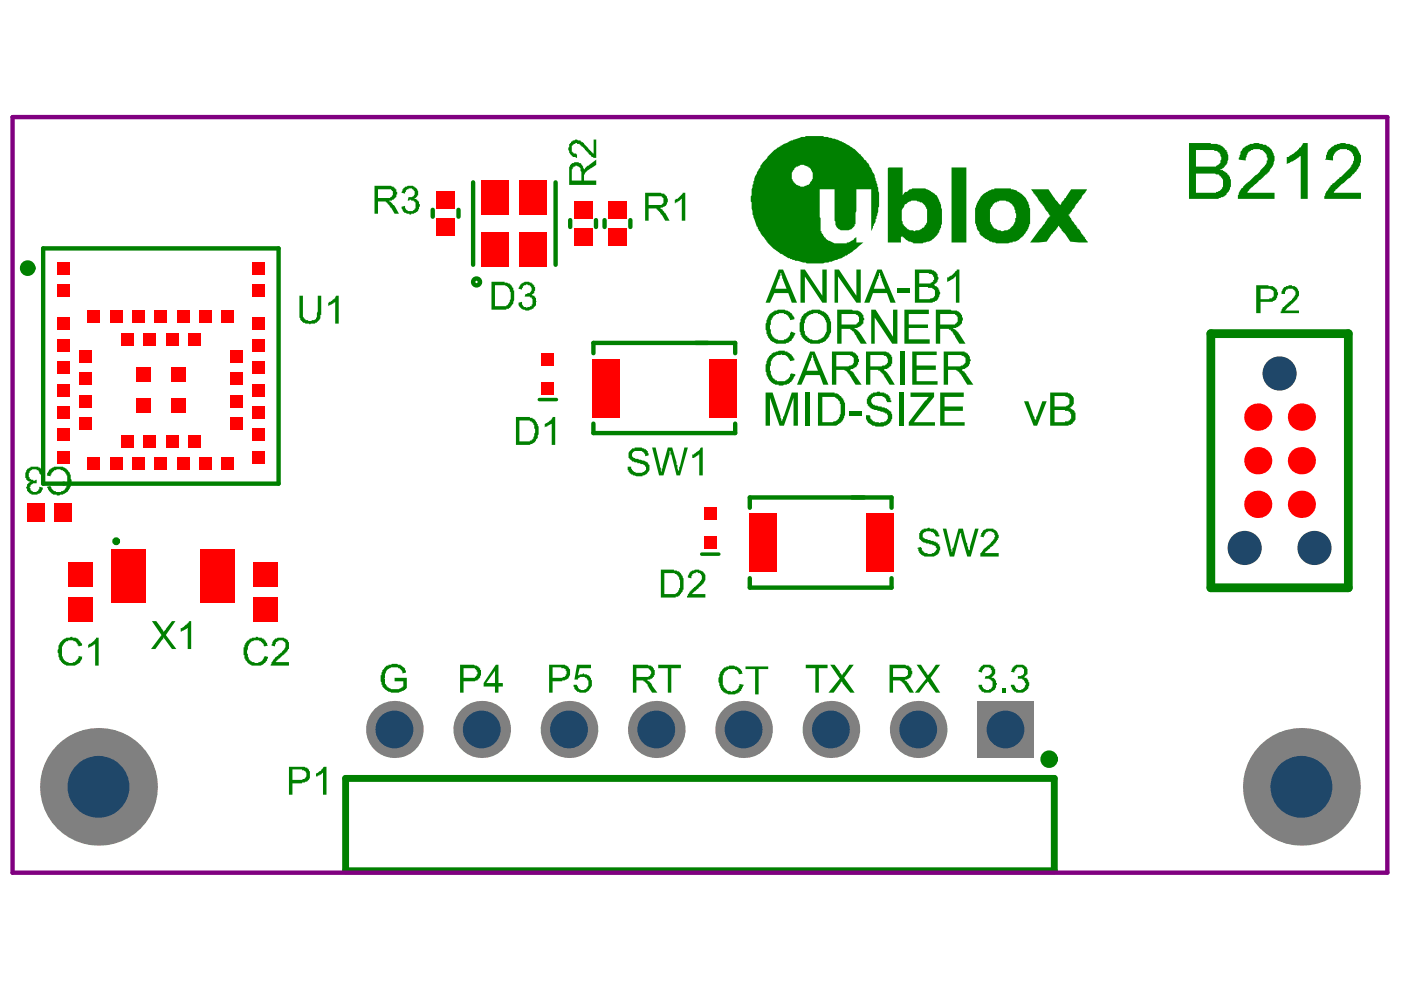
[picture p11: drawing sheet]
<svg xmlns="http://www.w3.org/2000/svg" width="297mm" height="210mm" viewBox="0 0 297 210" stroke-linecap="round" stroke-linejoin="round" font-family="sans-serif">
<g fill="none" stroke="#008000" stroke-width=".93">
<path d="M100.3 38.7v17.4M117.8 38.7v17.4M9.2 52.7h49.9v49.8h-49.9zM91.7 44.5v1.4M97.2 44.5v1.4M120.9 46.7v1.4M126.4 46.7v1.4M128.2 46.7v1.4M133.6 46.7v1.4M125.8 74.9v-2.2h30.1v2.2M125.8 89.8v2h30.1v-2M159 107.7v-2.2h30v2.2"/>
<path d="M159 122.6v2h30v-2"/>
</g>
<path d="M256.7 70.7h29.2v53.9h-29.2z" fill="none" stroke="#008000" stroke-width="1.9"/>
<path d="M73.3 165h150.2v19.6h-150.2z" fill="none" stroke="#008000" stroke-width="1.5"/>
<path d="M114.3 84.7h3.7M148.8 117.5h3.6" fill="none" stroke="#008000" stroke-width=".74"/>
<g fill="#008000">
<path d="M169.7 57.1h1l3.7 5.6v-5.6h.9v7.1h-.9l-3.7-5.6v5.6h-1z"/>
<path d="M176.9 57.1h1l3.7 5.6v-5.6h.9v7.1h-.9l-3.9-5.6v5.6h-.8z"/>
<path d="M190.3 61.2h2.6v.9h-2.6z"/>
<path d="M200.8 58.8h.4v-.2a1.91 1.91 0 0 0 1.3-1.1l.4-.2v-.2h.5v7.1h-.7v-5.6l-.4 .2-.2 .4h-.4v.2l-.7 .3h-.2z"/>
<path d="M162.9 67h.2l.1-.4 .8-.6a3.5 3.5 0 0 1 3.7 .4h.2l.2 .6h.1l.2 .7-.9 .2v-.4h-.2l-.4-.7-.7-.2v-.2h-1.1v.2h-.6v.2l-.5 .2-.2 .5h-.2v.4h-.2v.7a1.57 1.57 0 0 0 0 1.5v.6l.4 .7 .4 .2v.2l.7 .1v.2h1.3v-.2l.7-.1v-.2l.4-.2 .4-1.1 .9 .4-.2 .5a3 3 0 0 1-3.5 1.7l-.7-.2a2.96 2.96 0 0 1-1.7-2.4l-.2-.4v-1.3l.2-.2 .2-1.1h.2z"/>
<path d="M184.7 65.7h.9l3.7 5.7v-5.7h1v7.2h-1.1l-3.7-5.6v5.6h-.8z"/>
<path d="M191.8 65.7h5.1v.9h-4.2v2.2h4v.7h-4v2.4h4.4v1h-5.3z"/>
<path d="M163.1 75.5l.5-.4v-.2l1.3-.4 .2-.1h1.3v.1h.5v.2l.6 .2v.2l.6 .4 .1 .5h.2v.4l-.9 .2-.2-.6h-.2v-.2l-.5-.3v-.2h-.8l-.1-.2-.4 .2a1.87 1.87 0 0 0-1.9 2v.2a1.21 1.21 0 0 0 0 1.3v.2a1.45 1.45 0 0 0 .8 1.3l.2 .3 .7 .2a2.16 2.16 0 0 0 2.4-1.1v-.4h.2v-.1l.9 .1v.4h-.2l-.3 .9-.6 .4-.2 .4-1.1 .2a1.21 1.21 0 0 1-1.3 0h-.5l-.8-.4v-.2l-.5-.4a6.6 6.6 0 0 1-.8-3.1l.4-1.5h.2z"/>
<path d="M190.8 74.5h1v7.1h-1z"/>
<path d="M193.4 74.5h5.2v.8h-4.3v2.2h4.1v.9h-4.1v2.4h4.5v.8h-5.4z"/>
<path d="M162.3 83.2h1.5l1.7 5v.4l.3 .7v-.3l.2-.2v-.4l.2-.2 1.7-5h1.3v7.1h-1v-6l-2 6h-.9l-2.1-6v6h-.9z"/>
<path d="M170.8 83.2h1v7.1h-1z"/>
<path d="M180.1 87.3h2.6v.9h-2.6z"/>
<path d="M184 84.2l.5-.4 .2-.4h.4v-.2h.7l.2-.2h.6v.2h.9v.2h.4v.2h.3l.2 .4h.2v.3h.2v.6h.2v.4h-1v-.2a1.78 1.78 0 0 0-2.2-1.1h-.3v.2h-.4v.1h-.2l-.2 .4v.6l.2 .3h.2v.2h.4v.2l1.4 .2v.2l1.1 .2v.1l.8 .4a2.07 2.07 0 0 1-.4 2.8 4 4 0 0 1-4.1 0l-.3-.6h-.2v-.3h-.2v-1h.7l.2 .2v.6h.2l.4 .5h.4v.2h.7l.4 .2 .2-.2h.7v-.2h.4v-.2h.1a1.57 1.57 0 0 0 0-1.4l-.7-.2v-.2l-1.3-.2v-.2h-.5l-.8-.3a1.86 1.86 0 0 1-.9-2.1h.2z"/>
<path d="M190.6 83.2h1v7.1h-1z"/>
<path d="M193 83.2h5v1l-4.2 5.3h4.4v.8h-5.5v-.8l3.5-4.6 .4-.2 .3-.5h-3.9z"/>
<path d="M199.3 83.2h5v1h-4v2h3.9v.9h-3.9v2.4h4.2v.8h-5.2z"/>
<path d="M263.4 31.6l.5-.3v-.2l1.1-.6h.4a2.32 2.32 0 0 1 1.9 0h.3l.2 .2a.7 .7 0 0 1 .9 .4 3.1 3.1 0 0 1 1.2 4v.2h-.2l-.4 .6-.2 .5h-.2l-.3 .6h-.2l-1.5 1.3-.4 .5h-.2v.2l-1.1 .8-.7 1.1h5.7v1.3h-7.7l.1-1.3 .6-1 .4-.1v-.2l.5-.6 .4-.2v-.1l2-1.7 1.7-1.9v-.1h.2l.2-.4v-.6h.1v-.5l-.1-.4a1.57 1.57 0 0 0-1.1-1.3l-.4-.2h-1.3l-.8 .4a1.45 1.45 0 0 0-.7 1.3l-.2 .2v.5l-1.5-.2v-.3l.4-.8a.7 .7 0 0 1 .4-.9z"/>
<path d="M272.8 33.3a.59 .59 0 0 0 .8-.4l1.4-.9 .2-.4 .6-.3 .5-1h1v11.9h-1.5v-9.3v.2l-.8 .4v.2l-2.2 1.1z"/>
<path d="M281.5 32l.2-.2a2.54 2.54 0 0 1 1.7-1.1 2.38 2.38 0 0 1 2.2-.2h.5l1.3 .6 .2 .3h.2l.4 1a2.31 2.31 0 0 1 .4 2l-.2 .2a2.13 2.13 0 0 1-.8 1.5v.1l-.3 .2-.4 .6h-.2v.2l-.6 .5-1.3 1.1h-.1v.2h-.2l-1.1 1.1h-.2l-.4 .8h5.8v1.3h-7.8l.2-1.1 .9-1.5h.2v-.2l.3-.2 .2-.4h.2l.9-.9h.2l.2-.4h.2l.9-.9a5 5 0 0 0 1.9-2.9v-.6h-.2l-.2-.7h-.2v-.2l-.5-.4-.8-.2a2.44 2.44 0 0 0-2.6 1.5v.9l-1.6-.2v-.1h.1v-.8z"/>
<path d="M122.3 140.9h3v.8h-2.4l-.4 1.5h.4v-.2a2.01 2.01 0 0 1 2.4 .9l.2 .6a2.07 2.07 0 0 1-1.1 2.2 1.88 1.88 0 0 1-2.8-1.3v-.2h.7l.4 .9h.2a1.06 1.06 0 0 0 1.7-.5l.1-.4a1.21 1.21 0 0 0-.3-1.3v-.2h-.4v-.2h-.2a1 1 0 0 0-1.3 .6h-.7z"/>
<path d="M152.7 142.4h.2l.4-.5a.59 .59 0 0 1 .7-.4v-.2h.5v-.2h.4a2.66 2.66 0 0 1 2.4 1.3l.2 .4-.7 .2-.6-1h-.4v-.1h-.5a1.22 1.22 0 0 0-1.3 .3h-.2l-.4 .6a5.9 5.9 0 0 0 0 2.9l.6 .4 .2 .4h.3a1.73 1.73 0 0 0 2.1-.8l.2-.7 .9 .2v.2h-.2v.3h-.2v.4h-.2v.4l-.5 .4a3.1 3.1 0 0 1-3 0 2.39 2.39 0 0 1-1.1-2.1 1.57 1.57 0 0 1 0-1.5z"/>
<path d="M158.1 141.3h4.8v.6h-2.1v5.3h-.7v-5.3h-2z"/>
<path d="M170.8 140.9h4.7v.8h-1.9v5.2h-.7v-5.2h-2.1z"/>
<path d="M176 140.9h.9l1.5 2.3h.2l.2-.6h.2l1.1-1.7h.9l-2 2.8 2.2 3.2h-.9l-1.9-2.4-1.6 2.4h-1.2l2.5-3z"/>
<path d="M207.7 141.7h.2l.1-.4a1.38 1.38 0 0 1 1.5-.4h.6v.2h.3l.4 .6a1.49 1.49 0 0 1 0 1.5h-.2l-.3 .5a.56 .56 0 0 1 .7 .6h.2v.5h.2v.4h-.2v.2a.99 .99 0 0 1-.8 1.1 1.38 1.38 0 0 1-1.4 .4l-.8-.2-.2-.4-.3-.2v-.4h-.2v-.5h.7l.2 .7 .4 .2a.93 .93 0 0 0 1.1 0l.4-.2 .1-.5a.83 .83 0 0 0-.3-1.1v-.2l-.4-.2h-.9l.2-.6h.5l.6-.3a.92 .92 0 0 0 0-1.1v-.2h-.2a1.21 1.21 0 0 0-1.3 0l-.4 .5v.4l-.7-.2z"/>
<path d="M212.5 145.9h.7v1h-.7z"/>
<path d="M214.7 141.5l.6-.4a1.74 1.74 0 0 1 2.5 .9 .83 .83 0 0 1-.3 1.2l-.2 .3h-.2l.2 .2h.4l.3 .8a1.21 1.21 0 0 1 0 1.2l-.2 .4a2.16 2.16 0 0 1-2.5 .6l-.6-.4-.4-.7v-.4h.8l.3 .9h.2a.93 .93 0 0 0 1.1 0l.6-.4v-.3l.2-.2v-.4h-.2v-.3h-.2v-.2a1.22 1.22 0 0 0-1.3-.4v-.6h.8v-.1h.3v-.2a1.21 1.21 0 0 0 0-1.3l-.3-.2a.83 .83 0 0 0-1.2 .4h-.1v.3h-.2v.4l-.8-.2z"/>
<path d="M81.1 142h.2l.3-.5a.59 .59 0 0 1 .8-.4v-.2h.5a1.95 1.95 0 0 1 1.7 0h.4v.2l.9 .6 .2 .9-.8 .2v-.2a1.78 1.78 0 0 0-2.2-1.1l-1.1 .5-.2 .8h-.2v.9l-.2 .2h.2a1.84 1.84 0 0 0 1.5 2.2h.6a2.3 2.3 0 0 0 1.6-.4v-.1h.2v-1.1h-1.8v-.8h2.6v2.2l-.4 .2v.2l-.9 .4a3.2 3.2 0 0 1-3.7-1l-.2-.1v-.4h-.2v-.6l-.2-.1v-1.3h.2z"/>
<path d="M139.6 140.9h4.8v.8h-2.1v5.2h-.7v-5.2h-2z"/>
<path d="M194.3 140.9h1l1.4 2.3 .4-.6h.2l1.1-1.7h.9l-2 2.8 2 3.2h-.9l-1.7-2.4-1.8 2.4h-.9l2.4-3z"/>
<path d="M217.1 85.1h.9l1.3 3.3 .2 .9v-.3h.2v-.6l1.3-3.3h.9l-2 5.2h-.8z"/>
<path d="M110.3 60.3l.4-.2a1.7 1.7 0 0 1 1.8-.2h.2l.4 .6h.2v.2a1.21 1.21 0 0 1 0 1.3v.1l-.6 .4 .8 .4 .1 .4v.5l.2 .2h-.2v.2a1.45 1.45 0 0 1-.7 1.3l-.4 .2a1.57 1.57 0 0 1-1.4 0l-.6-.2v-.2l-.4-.2-.2-.4v-.5l.8-.2v.5l.2 .4h.2v.2h.5v.2h.2v-.2h.5v-.2h.4v-.4h.2v-1.1l-.2-.3h-.4v-.2h-1.1l.2-.6h.4v-.2h.5v-.1h.2l.2-.4v-.6l-.4-.5-.7-.2-.7 .4-.2 .7-.8-.2z"/>
<path d="M272.1 61h.2v-.2h.3v-.1h.4a.93 .93 0 0 1 1.1 0 1.49 1.49 0 0 1 1.1 2.2v.2h-.2v.3l-.3 .2-.4 .6h-.2v.2l-.4 .1v.2l-.7 .4v.2h-.2l-.4 .5h3v.6h-3.9v-.4h.2a.99 .99 0 0 1 .7-1.1l.2-.4 .4-.1v-.2l.7-.4 .6-.9h.2a1.15 1.15 0 0 0-.2-1.5h-.2v-.2h-1.1v.2h-.4v.4h-.2v.5h-.7v-.5z"/>
<path d="M67 164.1l.9-.6 .8-.9h.5v5.9h-.7v-4.6h-.2l-.2 .3h-.4v.2h-.3v.2h-.4z"/>
<path d="M32.2 131.7h.9l1.1 1.7h.2l.2 .5 .6-.4v-.1l1.3-1.7h.7l-2 2.9 2.2 3h-.9l-1.7-2.4h-.2v.4h-.2l-1.5 2h-.9l2.2-3z"/>
<path d="M38.3 133.2h.4v-.2l.9-.6v-.2l.4-.1 .2-.4h.3v5.9h-.7v-4.6l-.2 .4-1.1 .5h-.2z"/>
<path d="M63.5 62.7h.7v4.4l.4 .6h.2v.2h.4a.93 .93 0 0 0 1.1 0l.7-.2v-.4h.2v-.9l.2-.4v-3.3h.7v4.1h-.2v.7l-.2 .4h-.1l-.4 .5h-.4v.2h-.9l-.2 .2-.2-.2h-.7l-.4-.2a2.06 2.06 0 0 1-.9-2.4z"/>
<path d="M69.6 64.2h.2v-.2h.3v-.2l.8-.4 .4-.7h.5v5.9h-.7v-4.6l-.4 .2v.2l-1.1 .5z"/>
<path d="M195.1 112.6h.2l.2-.3h.3v-.2h.8l.1-.2h.4v.2h.9v.2h.4l.2 .3h.2l.2 .8h.2v.3h-.8v-.1h-.2v-.4l-.5-.4a1.42 1.42 0 0 0-2.1 .6v.5h.2v.2l.9 .4h.6v.2l1.1 .2v.1h.4l.4 .6a1.21 1.21 0 0 1 0 1.3l-.2 .5a3.8 3.8 0 0 1-3 .6l-1.1-.7v-.4h-.2v-.6h-.2v-.1l.8-.2v.2h.2v.5l.3 .2 .2 .4h.4a1.57 1.57 0 0 0 1.5 0h.1v-.2h.2l.4-.6-.2-.7-.7-.2v-.2h-.6l-.2-.2-1.1-.2-.3-.1-.2-.4a.83 .83 0 0 1-.4-1.1z"/>
<path d="M199.9 112.1h.7l1 4.2 .1 .2v.6l.2-.2v-.7h.2l1.1-4.1h1l.7 2.9 .2 .2v.6l.2 .2 .1 1.1 1.3-5h.8l-1.7 5.9h-.7l-1.3-4.4v-.6h-.2v-.2l-1.3 5.2h-.9z"/>
<path d="M208.4 112.5h.2a1.83 1.83 0 0 1 3 .7 .92 .92 0 0 1 0 1.1l-.4 .7-.6 .4-.2 .4h-.1l-.4 .5-.9 .6-.2 .4h2.9v.7h-3.8v-.7l.3-.2 .2-.6h.2l.2-.3h.2l.5-.6h.2v-.2l.4-.2v-.2l.5-.5v-.2h.2v-.4l.2-.2-.2-.5a1.13 1.13 0 0 0-1.1-.6 1.13 1.13 0 0 0-.9 .8v.2h-.2v.3l-.7-.2v-.1h.1v-.6h.2z"/>
<path d="M133.4 95.6l.6-.3v-.2h.6v-.2h1.4l.2 .2h.4v.2h.4l.1 .3h.2l.2 .9-.7 .2v-.3l-.4-.6-.4-.2h-.7a.93 .93 0 0 0-1.3 .8 .56 .56 0 0 0 .6 .7l.1 .2h.6l.9 .4a1.26 1.26 0 0 1 1.3 .9h.2v1.1l-.2 .2a1.41 1.41 0 0 1-1.3 .9v.2h-1.3l-.7-.2v-.2h-.4l-.4-.5h-.1v-.4h-.2v-.7h.7v.1a1.78 1.78 0 0 0 2.2 1.1l.8-.3a.92 .92 0 0 0-.2-1.3h-.2v-.2h-.5l-.2-.2h-.6v-.2l-1.1-.2v-.1l-.4-.2a1.36 1.36 0 0 1-.2-1.7z"/>
<path d="M138.3 94.9h.7l.9 4.2h.2v.8l.2 .2v-.8h.2l1.1-4.4h.9l.9 3.1v.6h.2l.2 1.5 1.3-5.2h.7l-1.6 5.9h-.8l-1.1-4.4h-.2v-.8h-.1v.8l-1.3 4.4h-1z"/>
<path d="M146.8 96.4h.3v-.2l.8-.4v-.2l.5-.3 .2-.4h.4v5.9h-.7v-4.6l-.2 .3-.6 .2v.2l-.4 .2h-.3z"/>
<path d="M85.3 40.1h.2v-.2a1.87 1.87 0 0 1 3.2 .8v.7h-.2v.2l-.6 .4v.2h.4v.2l.5 .3v.6h.2v.5h-.2v.6h-.1v.4l-1 .5h-.5v.2h-.4v-.2h-.5l-.8-.4-.4-.7v-.4l.8-.2v.6h.2v.2a1.38 1.38 0 0 0 1.4 .4v-.2h.2a1.37 1.37 0 0 0 .4-1.5l-.4-.6h-.5v-.1l-.8 .1 .2-.7a.93 .93 0 0 0 1.3-.7v-.6h-.2l-.2-.4a.93 .93 0 0 0-1.1 0l-.3 .2-.2 .8-.8-.2z"/>
<path d="M120.7 30.5h.2v-.2h.1l.4-.5h.4a.46 .46 0 0 1 .7 0h.6l.2 .3h.3v.2h.2v.2l.9 .9v.2h.2l.4 .6h.2l.2 .3h.2v-2.9h.5v3.9h-.5l-.4-.2-.2-.4h-.2l-.4-.5h-.1v-.2h-.2l-.4-.6-.5-.5h-.2v-.2h-.2v-.2h-.2v-.2h-.6v-.2h-.3v.2h-.4v.2a.83 .83 0 0 0-.4 1.1v.4l.4 .2v.1h.6v.2h.1v.8l-.3-.2h-.6l-.2-.4-.3-.2-.4-.9z"/>
<path d="M143.1 42.4h.2v-.2a.76 .76 0 0 0 .9-.6l.5-.5v-.2h.6v5.9h-.7v-4.6h-.2l-.2 .3-.6 .2v.2h-.3v.2h-.2z"/>
<path d="M146.2 121.3l.6-.3h.3a1.21 1.21 0 0 1 1.3 0h.2a1.64 1.64 0 0 1 .6 2.6v.1l-.6 .4v.2h-.2l-.3 .5h-.2l-.6 .6h-.2l-.3 .6h2.8v.7h-3.9v-.4h.1v-.3h.2l.2-.6h.2l.4-.6h.2l.1-.3h.2l1.1-1.1v-.2h.2a1.57 1.57 0 0 0 0-1.5l-.7-.4h-.4v.2l-.7 .2v.4h-.2v.5l-.8-.2v-.3z"/>
<path d="M115.5 89.9h.2v-.2h.3v-.2l.8-.4 .4-.7h.5v5.9h-.7v-4.6v.2l-1.5 .7z"/>
<path d="M10.4 99.7a2.9 2.9 0 0 1 2.7-.7l1 .3 .3 .6a.58 .58 0 0 1 .4 .7h.2l.2 1.7-.2 .2v.7l-.4 .7h-.2l-.3 .6-.8 .4h-.5l-.2 .2-1.3-.2-.6-.4-.2-.4h-.1l-.4-.7v-.2l.7-.2a1.31 1.31 0 0 0 1.1 1.1v.2h1.2v-.2l.7-.2 .2-.5h.2v-.4h.2v-1.1a2.07 2.07 0 0 0-1.2-2.2 1.57 1.57 0 0 0-1.4 0h-.2l-.4 .5h-.2l-.2 .8-.9-.2h.2v-.6h.2z"/>
<path d="M5.6 99.7l.5-.4a1.38 1.38 0 0 1 1.5-.3h.5v.1h.4l.8 1.1v.4h-.8l-.4-.9h-.1a1.49 1.49 0 0 0-1.5 0v.2h-.2v.3h-.2v1h.2v.3l.7 .2v.2l.8-.2v.8h-.8l-.3 .2v.1h-.2v.4h-.2l.4 .9a1.15 1.15 0 0 0 1.4-.2v-.1h.2v-.6l.8 .2a1.26 1.26 0 0 1-1 1.3l-.3 .2a1.86 1.86 0 0 1-2.1-1v-.3h-.1v-.4h.1v-.5h.2v-.2l.6-.4-.8-.2v-.2h-.1v-.3h-.2v-1.2l.2-.1z"/>
<path d="M52 136.3h.2l.4-.5h.1l.2-.4 1.7-.4 .2 .2h.7v.2h.4l.2 .4h.2l.2 .5h.1v.4l.2 .2-.7 .2-.2-.4a1.66 1.66 0 0 0-2.2-.8h-.4v.2h-.2a4.1 4.1 0 0 0-.5 3.2l.3 .7 .8 .4a1.21 1.21 0 0 0 1.3 0l.7-.4 .4-.9 .7 .2v.3h-.2a.58 .58 0 0 1-.3 .8 1.49 1.49 0 0 1-1.5 .7h-.4a2.07 2.07 0 0 1-2.2-1.1h-.2v-.4h-.2v-.7h-.2v-1.7h.2v-.5h.2z"/>
<path d="M57.9 135.8h.2v-.2a2.78 2.78 0 0 1 2.8 0v.2h.2v.3h.2v.6a1.21 1.21 0 0 1-.4 1.3l-.4 .5-.3 .2v.2h-.2l-.8 .7h-.2l-.1 .4h-.2v.2h-.2v.2h2.8v.7h-3.9l.2-.7h.1l.2-.6h.2v-.2h.2l.4-.5h.2l.1-.4 .8-.4v-.1a1.59 1.59 0 0 0 .7-1.9l-.2-.2a1.11 1.11 0 0 0-1.6 0h-.2l-.2 1-.7-.2z"/>
<path d="M12.8 136.1l.5-.3v-.2l.8-.4h.7l.2-.2h.4v.2a1.49 1.49 0 0 1 1.4 .7h.2v.2a.58 .58 0 0 1 .4 .8l-.7 .2v-.2h-.2a.93 .93 0 0 0-1-1v-.1h-.5a1.9 1.9 0 0 0-1.9 1.8v.4a2.16 2.16 0 0 0 1.2 2.4 1.57 1.57 0 0 0 1.4 0l.6-.4v-.2h.2l.2-.7 .9 .2h-.2v.5h-.2a2.09 2.09 0 0 1-2.6 1.3h-.5l-.4-.2a2.65 2.65 0 0 1-1.3-2.4l-.2-.2v-.5l.2-.2v-.7z"/>
<path d="M18.7 136.7h.2v-.2h.3v-.2l.8-.4 .4-.7h.5v5.9h-.7v-4.6l-.4 .2v.2l-1.1 .5z"/>
<path d="M165.5 57.9l-.2 1.1-.9 2.2h2.4l-1-2.2-.1-1.1zM165.1 57.1h.9l3 7.1h-1.1l-.8-2.1h-2.9l-1 2.1h-.9z"/>
<path d="M186.4 57.9l-.2 1.1-.9 2.2h2.4l-.8-1.8v-.4h-.1l-.2-1.1zM186 57.1h.9l3 7.1h-1.1l-.8-2.1h-2.9l-.8 2.1h-1.1z"/>
<path d="M194.9 57.9v2.2h2.4v-.2l.6-.2v-.1a.92 .92 0 0 0-.2-1.3l-.2-.2h-.6v-.2zM194.9 60.8v2.6h2.2l.2-.1h.4a1.12 1.12 0 0 0 .5-1.5l-.2-.4a1.22 1.22 0 0 0-1.3-.4v-.2zM194 57.1h3.5l.2 .2h.3v.2l.6 .4v.2h.2v.5a.46 .46 0 0 1 0 .8v.3h-.2l-.4 .6h-.2v.2h-.1h.3v.2h.4v.1h.2v.2h.2v.4h.2v.4a.46 .46 0 0 1 0 .7v.4l-.4 .7-1.1 .6h-3.7z"/>
<path d="M171 67.1v.4h-.2v.2a4.3 4.3 0 0 0 0 3.5l.6 .4a.59 .59 0 0 0 .7 .3 1.95 1.95 0 0 0 1.7 0l.4-.1a2.82 2.82 0 0 0 1.1-3l-.4-1.3h-.2v-.2l-.5-.3v-.2l-.6-.2a1.49 1.49 0 0 0-1.5 0zM170.1 67h.2l.2-.4 .5-.4a3.2 3.2 0 0 1 4.6 .9 4.5 4.5 0 0 1 .6 3.2l-.4 .7v.4h-.2l-.3 .5a1.45 1.45 0 0 1-1.3 .8l-.2 .2h-2v-.2l-.8-.2v-.2a2.9 2.9 0 0 1-1.5-2.6v-1.3l.2-.2v-.5z"/>
<path d="M178.4 66.6v2.2h2.2a.83 .83 0 0 0 1.2-.4 .83 .83 0 0 0 .3-1.1 1.49 1.49 0 0 0-1.5-.7zM177.5 65.7h3.1l.4 .1a1.46 1.46 0 0 1 1.9 1h.2v.5l.1 .2v.4h-.1v.7l-.4 .2-.2 .4-.7 .3h-.6v.2l.6 .2 .1 .4 .4 .2 1.5 2.4h-1.3l-.9-1.7-.4-.4-.2-.5-.7-.4v-.2h-1.9v3.2h-.9z"/>
<path d="M199.3 66.6v2.2h2.3a1 1 0 0 0 1.3-.6h.1v-.1a1 1 0 0 0-.5-1.3v-.2zM198.4 65.7h3.2l.3 .1a1.46 1.46 0 0 1 1.9 1h.2v.5h.2l-.2 1.3-.6 .4v.2l-.7 .3h-.6v.2l.6 .2 .3 .6h.2l1.5 2.4h-1.3l-.9-1.7-.4-.4-.2-.5h-.2l-.1-.4h-.4v-.2h-1.9v3.2h-.9z"/>
<path d="M172.1 75.3l-.2 1.1-.9 2.2h2.4l-.9-2.2-.2-1.1zM171.8 74.5h.9l2.9 7.1h-1.1l-.7-2.1h-3l-.9 2.1h-.9z"/>
<path d="M177.3 75.3v2.4h2.6l.2-.2h.4a1.12 1.12 0 0 0 .5-1.5l-.2-.4h-.2v-.1h-.3v-.2zM176.4 74.5h4.4v.2h.4l.4 .6 .3 .2v.5l.2 .2-.2 1.1h-.1l-.2 .6h-.4v.2l-1.1 .3 .9 .6 .2 .5 1.5 2.1h-1.3l-.9-1.7h-.2l-.2-.6h-.2a1.41 1.41 0 0 0-1.3-.9h-1.3v3.2h-.9z"/>
<path d="M184.5 75.3v2.4h2.4l1-.4a1.15 1.15 0 0 0 .1-1.5l-.1-.3h-.4l-.2-.2zM183.6 74.5h3.2a1.96 1.96 0 0 1 2.2 1v.1h.2v.4a1.92 1.92 0 0 1-1.3 2.2h-.4v.2h-.2h.2v.2l.5 .4 .2 .3h.2l1.3 2.3h-1.1l-1.1-1.7-.2-.6h-.2l-.3-.5h-.2v-.2h-.4v-.2h-1.7v3.2h-.9z"/>
<path d="M201 75.3v2.4h2.6l.7-.4a1.37 1.37 0 0 0 .4-1.5l-.4-.2v-.1h-.3l-.2-.2zM200.1 74.5h3.3a1.92 1.92 0 0 1 2.2 1.3v.4h.2v.4h-.2a1.31 1.31 0 0 1-.9 1.5l-.9 .3 .7 .4 1.9 2.8h-1.3l-.9-1.7h-.2l-.2-.6h-.2v-.1l-.6-.4v-.2l-.3-.2h-1.7v3.2h-.9z"/>
<path d="M174.4 84.2v5.3h2.2l.9-.4 .4-.5a4.4 4.4 0 0 0 .3-2.8v-.2h-.1v-.5h-.2l-.2-.4-.4-.2v-.2l-.4-.1zM173.4 83.2h3.5v.2h.6l.4 .2v.2h.2v.2l.5 .3v.2h.2v.4h.2v.4l.2 .1v.8a5 5 0 0 1-.6 3.1h-.2l-.2 .4-.5 .2v.2l-.4 .2h-3.9z"/>
<path d="M253.6 31.8v3.5h3.1a1.38 1.38 0 0 0 1.5-.3l.6-.4v-.6l.1-.2-.1-1.1a1.45 1.45 0 0 0-1.3-.7v-.2zM253.6 36.8v4.1h4.2v-.2a1.67 1.67 0 0 0 1.5-2.2l-.2-.8-.5-.3-.2-.4h-.6l-.2-.2zM252.1 30.3h4.6v.2h.6a2.7 2.7 0 0 1 2.6 1.3h.1v.4h.2v.2a3.2 3.2 0 0 1-.2 2.6l-.3 .1v.2l-.6 .4v.2h-.3v.2h.5v.1l.6 .2 .3 .6 .4 .2a3.4 3.4 0 0 1-.6 3.9l-.3 .5-1.3 .4v.2h-6.3z"/>
<path d="M117.2 141.5v2.2h1.6a1.12 1.12 0 0 0 1.1-.5 1.12 1.12 0 0 0 0-1.2v-.1l-.3-.2h-.6v-.2zM116.4 140.9h2.4a2.3 2.3 0 0 1 1.7 .4v.2a1.37 1.37 0 0 1 .4 1.5l-.2 .5a1.49 1.49 0 0 1-1.5 .8v.2h-2v2.4h-.8z"/>
<path d="M98.3 141.7v2h1.5a.83 .83 0 0 0 1.1-.4h.2v-.3h.1v-.6h-.1v-.4h-.2l-.2-.3zM97.5 140.9h3l.4 .2a1.54 1.54 0 0 1 .9 2.2v.4l-.6 .4v.2h-.3l-.2 .2h-2.4v2.4h-.8z"/>
<path d="M104.9 142.2l-1.8 2.6h1.8zM105.1 140.9h.6v3.9h.9v.8h-.9v1.3h-.8v-1.3h-2.4v-.8z"/>
<path d="M134.9 141.7v1.8h1.7a1 1 0 0 0 1.3-.5 .53 .53 0 0 0 .2-.5 .53 .53 0 0 0-.4-.5l-.2-.3zM134.2 140.9h3.1l.2 .2h.6v.2l.3 .2a1.85 1.85 0 0 1 0 2.2h-.1v.2h-.4v.2h-.6l-.2 .2 .6 .2 .2 .3h.2l.2 .6 1.1 1.5h-1.1l-.8-1.3h-.2a.76 .76 0 0 0-.5-1l-.4-.1v-.2h-1.5v2.6h-.7z"/>
<path d="M189.3 141.7v1.8h2.6l.2-.2a.83 .83 0 0 0 .4-1.1v-.2l-.6-.3zM188.6 140.9h3.3l.2 .2h.6l.3 .6h.2v.3a.92 .92 0 0 1 0 1.2v.1a1.45 1.45 0 0 1-1.3 .8l-.1 .2 .5 .2 1.5 2.4h-.9l-.8-1.3h-.2l-.1-.6h-.2l-.4-.5-.4-.2h-1.5v2.6h-.7z"/>
<path d="M223.6 84v2.2h1.7a1.17 1.17 0 0 0 1.4-.8 .83 .83 0 0 0-.3-1.1v-.1h-.4l-.2-.2zM223.6 86.9v2.6h2.2v-.2h.4a1.07 1.07 0 0 0 .9-.8 1.07 1.07 0 0 0-.6-1.2v-.2h-.7v-.2zM222.7 83.2h3.7l.3 .2a1.78 1.78 0 0 1 .8 2.4l-.4 .6-.4 .2h.2a1.78 1.78 0 0 1 1.1 2.2l-.2 .5-.3 .2-.4 .6h-.6v.2h-3.8z"/>
<path d="M168.4 35.7v.2a2 2 0 0 0 .4 3.1v.2l.6 .2a1.57 1.57 0 0 0 1.4 0h.2v-.2a.56 .56 0 0 0 .8-.5 1.99 1.99 0 0 0 .1-2.6l-.3-.6h-.2v-.2l-.6-.2a1.43 1.43 0 0 0-1.6 .2h-.4v.2zM191.8 43.5v.1a3.1 3.1 0 0 0-.6 2.5v.7l.2 .4a2.07 2.07 0 0 0 1.1 1.4l.4 .2a3.6 3.6 0 0 0 3.1-.7v-.2a2.22 2.22 0 0 0 .6-2.2v-.2a2.54 2.54 0 0 0-.4-1.9l-.2-.1a2.13 2.13 0 0 0-1.5-.8 1.95 1.95 0 0 0-2.4 .6zM210.4 43.5v.1a2.05 2.05 0 0 0-.5 2.1v.7a2.43 2.43 0 0 0 2 2.4l.6 .2a3 3 0 0 0 2.8-2.2v-.6h.1l-.1-1.6-.4-1h-.2v-.1l-.6-.4v-.2l-.9-.4h-1.3l-.2 .2h-.3v.2a.76 .76 0 0 0-1 .6zM162.7 33.3l.4-.4a11.7 11.7 0 0 1 4.4-2.9l.2-.2h.4l1.8-.8h.8l.1-.2h2.8a12.5 12.5 0 0 1 4.6 1.2l1.9 .9 1.1 .7 1.1 1.1h.2l.7 1.1 .4 .2 .6 .8 .5 1.1a4.4 4.4 0 0 1 .9 2.4 10.5 10.5 0 0 1 .8 4.6v.9l-.2 .2v.9l-.4 1v.5h-.2v.6l-.3 .5v.4h-.2v.4l-.4 .7v-8.9h-3.1v4.7l-.2 .3v2.4h-.2v.4l-.2 .2a2.27 2.27 0 0 1-2.4 .7 1.61 1.61 0 0 1-1.5-1.8l-.2-.2v-6.7h-3.1v6l.2 .1v2.8h.2a2.21 2.21 0 0 0 .9 1.5l.2 .4 .5 .1a4.3 4.3 0 0 0 3 .6h.7v-.2h.4l1.1-.5 .4-.6h.2v1.1h1.5l-2.1 1.7a13.2 13.2 0 0 1-4.2 2.2l-2.3 .6h-2.6a13.6 13.6 0 0 1-4-1l-.8-.2-1.1-.7-.5-.2-.4-.4a11.9 11.9 0 0 1-3.5-3.5l-.8-1.1-.1-.7h-.2l-.8-2v-.4l-.2-.2-.1-2.6-.2-.2 .2-2.6 .1-.3a9.4 9.4 0 0 1 1.7-4.3v-.4l1.5-1.6zM218.6 40.1h3.7l2 3 .4 .2v.2h.2l.2-.6 .5-.5v-.2l.4-.2 1.1-1.9h3.5h-.2l-.3 .8-.6 .5-.2 .6-1.3 1.5-.2 .5-.5 .6-.4 .7-.4 .2 1.7 2.6h.2v.4a1.46 1.46 0 0 1 .9 1.1l.4 .5 .4 .2v.4h.1l.4 .7-3.7-.2-1.1-1.6-.7-.8-.4-.7-.4-.2-.2 .6h-.1l-.8 1.1h-.2l-1.1 1.6-3.5 .2 3.1-4.1 .6-1.1 .6-.3-1.7-2.6-.4-.2-1.1-1.9-.4-.1-.1-.6h-.2zM201.7 35.5h3.2v15.9h-3.2zM207.9 41.8l.1-.2a5.1 5.1 0 0 1 3.7-1.7h2.6v.2h.4a1.21 1.21 0 0 1 1.1 .6 4 4 0 0 1 2.4 3.3l.2 .2v1.3a6.1 6.1 0 0 1-.4 3l-.9 1.4-.4 .2a2.39 2.39 0 0 1-2 1.1v.2h-.2a9.7 9.7 0 0 1-4.6-.2l-1.7-1.1a5.9 5.9 0 0 1-1.5-3.7 5.3 5.3 0 0 1 .8-3.9zM188.2 35.7l.2-.2h3v5.9l.5-.7h.4a2.17 2.17 0 0 1 1.9-.8h1.1a2.68 2.68 0 0 1 2 .6l.9 .6 .8 1.1a10.5 10.5 0 0 1 .7 5.3l-.2 .2a3.9 3.9 0 0 1-1.8 3v.2l-.8 .3-.7 .2a4.8 4.8 0 0 1-4.1-.5l-.5-.6h-.2v-.2h-.2v-.2l-.2 .4v1.1h-2.8z"/>
<path d="M104.9 60.5v4.4h1.5a1 1 0 0 0 1.3-.5h.2a3.9 3.9 0 0 0 0-3.4l-.4-.2v-.1h-.3v-.2zM104.2 59.7h2.8v.2l1.1 .2v.2l.4 .2 .1 .3a4.6 4.6 0 0 1 .2 3.4l-.3 .7h-.2l-.4 .6h-.5v.2h-3.2z"/>
<path d="M267.3 61.2v2.2h1.8v-.1h.6v-.2a.83 .83 0 0 0 .3-1.1 1.45 1.45 0 0 0-1.3-.8zM266.3 60.5h2.6v.2h1l.3 .1 .2 .4 .4 .2v.6h.2v.5l-.2 .2a.95 .95 0 0 1-.9 1.1v.2h-2.6v2.4h-1z"/>
<path d="M62 163.1v2.3h2l.8-.4a1.14 1.14 0 0 0-.4-1.7h-.4v-.2zM61.3 162.6h3.3a1.78 1.78 0 0 1 1.1 2.2l-.2 .6-.3 .1v.2l-1.2 .2v.2h-2v2.4h-.7z"/>
<path d="M80.1 40.1v1.9h2.6v-.2a.88 .88 0 0 0 .6-1.1 .88 .88 0 0 0-1.1-.6zM79.4 39.4h3.5l.2 .2h.4v.2l.5 .3v.6h.2l-.2 1.1-.5 .4v.2h-.4v.1h-.6v.2h.2l.6 .6v.2l.4 .1 .9 1.7h-.9l-.8-1.3h-.2l-.2-.5h-.1l-.4-.6h-.2v-.2h-1.7v2.6h-.7z"/>
<path d="M121.4 35.5v.4h-.2v2.4h2.1v-1.9l-.2-.2a.97 .97 0 0 0-1.1-1.1v.2h-.4v.2zM120.9 35l.3-.2v-.2h.4a1.21 1.21 0 0 1 1.3 0l.6 .4 .1 .7h.2v.4v-.2h.2v-.2l.6-.6h.1l1.7-1.3v1.2l-1.3 .7v.2l-.5 .2v.1l-.6 .4v.4h-.2v1.3h2.6v.9h-5.7v-3.9h.2z"/>
<path d="M137.5 41.6v1.9h1.9a.83 .83 0 0 0 1.1-.4h.2v-.2a.83 .83 0 0 0-.4-1.1v-.2zM136.8 40.9h3.3l.2 .2h.6l.1 .3 .4 .2v.2a1.21 1.21 0 0 1 0 1.3v.2a1.45 1.45 0 0 1-1.3 .7l-.2 .2 .6 .2 1.5 2.4h-1l-.7-1.3h-.2l-.2-.6-.3-.1-.4-.6h-1.7v2.6h-.7z"/>
<path d="M140.9 121.5v4.5h1.4a1.32 1.32 0 0 0 1.5-.6 3.9 3.9 0 0 0 0-3.3l-.4-.2v-.2h-.3v-.2zM140.1 120.8h2.8v.2l1.1 .1v.2l.4 .2 .2 .6h.1v.3l.2 .2v2.4h-.2a.58 .58 0 0 1-.3 .8v.2l-.6 .3v.2h-.5v.2h-3.2z"/>
<path d="M110.1 89.1v4.5h2.2v-.2h.4v-.2l.4-.2 .2-.9a1.57 1.57 0 0 0 0-1.5v-.5h-.2v-.4h-.2l-.2-.4h-.4v-.2zM109.4 88.4h2.9v.2h.6v.2l.6 .2 .3 .7a3.9 3.9 0 0 1 .2 3l-.5 1.1-.6 .2v.1h-.4l-.2 .2h-2.9z"/>
</g>
<g fill="none" stroke="#008000" stroke-width="1.9">
<circle cx="5.9" cy="56.9" r=".73"/>
<circle cx="222.4" cy="161" r=".93"/>
</g>
<g fill="none" stroke="#008000" stroke-width=".93">
<circle cx="101" cy="59.8" r=".73"/>
<circle cx="24.6" cy="114.8" r=".36"/>
</g>
<circle cx="271.3" cy="79.2" r="3.3" fill="#808080"/>
<circle cx="271.3" cy="79.2" r="3.6" fill="#1f4769"/>
<circle cx="120.6" cy="154.7" r="6" fill="#808080"/>
<circle cx="120.6" cy="154.7" r="4" fill="#1f4769"/>
<circle cx="139.1" cy="154.7" r="6" fill="#808080"/>
<circle cx="139.1" cy="154.7" r="4" fill="#1f4769"/>
<circle cx="157.7" cy="154.7" r="6" fill="#808080"/>
<circle cx="157.7" cy="154.7" r="4" fill="#1f4769"/>
<circle cx="194.7" cy="154.7" r="6" fill="#808080"/>
<circle cx="194.7" cy="154.7" r="4" fill="#1f4769"/>
<path d="M207.2 148.7h12v12h-12z" fill-rule="evenodd" fill="#808080"/>
<circle cx="213.2" cy="154.7" r="4" fill="#1f4769"/>
<circle cx="176.2" cy="154.7" r="6" fill="#808080"/>
<circle cx="176.2" cy="154.7" r="4" fill="#1f4769"/>
<circle cx="20.9" cy="166.8" r="12.4" fill="#808080"/>
<circle cx="20.9" cy="166.8" r="6.6" fill="#1f4769"/>
<circle cx="102.1" cy="154.7" r="6" fill="#808080"/>
<circle cx="102.1" cy="154.7" r="4" fill="#1f4769"/>
<circle cx="83.6" cy="154.7" r="6" fill="#808080"/>
<circle cx="83.6" cy="154.7" r="4" fill="#1f4769"/>
<circle cx="275.9" cy="166.8" r="12.4" fill="#808080"/>
<circle cx="275.9" cy="166.8" r="6.6" fill="#1f4769"/>
<circle cx="263.9" cy="116.2" r="3.3" fill="#808080"/>
<circle cx="263.9" cy="116.2" r="3.6" fill="#1f4769"/>
<circle cx="278.7" cy="116.2" r="3.3" fill="#808080"/>
<circle cx="278.7" cy="116.2" r="3.6" fill="#1f4769"/>
<g fill="#f00">
<path d="M12.1 55.7h2.6v2.5h-2.6z" fill-rule="evenodd"/>
<path d="M12.1 60.4h2.6v2.5h-2.6z" fill-rule="evenodd"/>
<path d="M12.1 67.2h2.6v2.6h-2.6z" fill-rule="evenodd"/>
<path d="M12.1 72h2.6v2.5h-2.6z" fill-rule="evenodd"/>
<path d="M12.1 76.7h2.6v2.6h-2.6z" fill-rule="evenodd"/>
<path d="M12.1 81.4h2.6v2.6h-2.6z" fill-rule="evenodd"/>
<path d="M12.1 86.2h2.6v2.5h-2.6z" fill-rule="evenodd"/>
<path d="M12.1 90.9h2.6v2.6h-2.6z" fill-rule="evenodd"/>
<path d="M12.1 95.6h2.6v2.6h-2.6z" fill-rule="evenodd"/>
<path d="M16.9 74.3h2.5v2.6h-2.5z" fill-rule="evenodd"/>
<path d="M16.9 79.1h2.5v2.5h-2.5z" fill-rule="evenodd"/>
<path d="M16.9 83.8h2.5v2.6h-2.5z" fill-rule="evenodd"/>
<path d="M16.9 88.5h2.5v2.6h-2.5z" fill-rule="evenodd"/>
<path d="M18.6 97h2.6v2.6h-2.6z" fill-rule="evenodd"/>
<path d="M23.4 97h2.5v2.6h-2.5z" fill-rule="evenodd"/>
<path d="M32.8 97h2.6v2.6h-2.6z" fill-rule="evenodd"/>
<path d="M37.6 97h2.5v2.6h-2.5z" fill-rule="evenodd"/>
<path d="M47 97h2.6v2.6h-2.6z" fill-rule="evenodd"/>
<path d="M25.7 92.3h2.6v2.5h-2.6z" fill-rule="evenodd"/>
<path d="M35.2 92.3h2.6v2.5h-2.6z" fill-rule="evenodd"/>
<path d="M39.9 92.3h2.6v2.5h-2.6z" fill-rule="evenodd"/>
<path d="M53.5 95.6h2.6v2.6h-2.6z" fill-rule="evenodd"/>
<path d="M53.5 90.9h2.6v2.6h-2.6z" fill-rule="evenodd"/>
<path d="M53.5 86.2h2.6v2.5h-2.6z" fill-rule="evenodd"/>
<path d="M53.5 81.4h2.6v2.6h-2.6z" fill-rule="evenodd"/>
<path d="M53.5 76.7h2.6v2.6h-2.6z" fill-rule="evenodd"/>
<path d="M53.5 72h2.6v2.5h-2.6z" fill-rule="evenodd"/>
<path d="M53.5 67.2h2.6v2.6h-2.6z" fill-rule="evenodd"/>
<path d="M53.5 60.4h2.6v2.5h-2.6z" fill-rule="evenodd"/>
<path d="M53.5 55.7h2.6v2.5h-2.6z" fill-rule="evenodd"/>
<path d="M48.8 88.5h2.5v2.6h-2.5z" fill-rule="evenodd"/>
<path d="M48.8 83.8h2.5v2.6h-2.5z" fill-rule="evenodd"/>
<path d="M48.8 79.1h2.5v2.5h-2.5z" fill-rule="evenodd"/>
<path d="M48.8 74.3h2.5v2.6h-2.5z" fill-rule="evenodd"/>
<path d="M47 65.9h2.6v2.5h-2.6z" fill-rule="evenodd"/>
<path d="M42.3 65.9h2.6v2.5h-2.6z" fill-rule="evenodd"/>
<path d="M37.6 65.9h2.5v2.5h-2.5z" fill-rule="evenodd"/>
<path d="M32.8 65.9h2.6v2.5h-2.6z" fill-rule="evenodd"/>
<path d="M28.1 65.9h2.5v2.5h-2.5z" fill-rule="evenodd"/>
<path d="M23.4 65.9h2.5v2.5h-2.5z" fill-rule="evenodd"/>
<path d="M18.6 65.9h2.6v2.5h-2.6z" fill-rule="evenodd"/>
<path d="M35.2 70.6h2.6v2.6h-2.6z" fill-rule="evenodd"/>
<path d="M25.7 70.6h2.6v2.6h-2.6z" fill-rule="evenodd"/>
<path d="M28.8 77.9h3v3.1h-3z" fill-rule="evenodd"/>
<path d="M28.8 84.5h3v3h-3z" fill-rule="evenodd"/>
<path d="M36.4 84.5h3v3h-3z" fill-rule="evenodd"/>
<path d="M36.4 77.9h3v3.1h-3z" fill-rule="evenodd"/>
<path d="M28.1 97h2.5v2.6h-2.5z" fill-rule="evenodd"/>
<path d="M42.3 97h2.6v2.6h-2.6z" fill-rule="evenodd"/>
<path d="M30.5 92.3h2.5v2.5h-2.5z" fill-rule="evenodd"/>
<path d="M39.9 70.6h2.6v2.6h-2.6z" fill-rule="evenodd"/>
<path d="M30.5 70.6h2.5v2.6h-2.5z" fill-rule="evenodd"/>
<path d="M11.5 106.6h3.8v4h-3.8z" fill-rule="evenodd"/>
<path d="M5.7 106.6h3.8v4h-3.8z" fill-rule="evenodd"/>
<path d="M92.5 46.2h4v3.8h-4z" fill-rule="evenodd"/>
<path d="M92.5 40.4h4v3.8h-4z" fill-rule="evenodd"/>
<path d="M128.9 42.6h4v3.8h-4z" fill-rule="evenodd"/>
<path d="M128.9 48.4h4v3.8h-4z" fill-rule="evenodd"/>
<path d="M121.6 48.4h4v3.8h-4z" fill-rule="evenodd"/>
<path d="M121.6 42.6h4v3.8h-4z" fill-rule="evenodd"/>
<path d="M110.1 49.2h5.9v7.3h-5.9z" fill-rule="evenodd"/>
<path d="M110.1 38.3h5.9v7.3h-5.9z" fill-rule="evenodd"/>
<path d="M102.1 38.3h5.9v7.3h-5.9z" fill-rule="evenodd"/>
<path d="M102.1 49.2h5.9v7.3h-5.9z" fill-rule="evenodd"/>
<path d="M53.7 119.2h5.3v5.2h-5.3z" fill-rule="evenodd"/>
<path d="M53.7 126.6h5.3v5.2h-5.3z" fill-rule="evenodd"/>
<path d="M14.4 119.2h5.2v5.2h-5.2z" fill-rule="evenodd"/>
<path d="M14.4 126.6h5.2v5.2h-5.2z" fill-rule="evenodd"/>
<path d="M42.5 116.6h7.3v11.3h-7.3z" fill-rule="evenodd"/>
<path d="M23.5 116.6h7.3v11.3h-7.3z" fill-rule="evenodd"/>
<path d="M158.8 108.9h5.8v12.4h-5.8z" fill-rule="evenodd"/>
<path d="M183.6 108.9h5.8v12.4h-5.8z" fill-rule="evenodd"/>
<path d="M125.6 76.2h5.9v12.3h-5.9z" fill-rule="evenodd"/>
<path d="M150.4 76.2h5.8v12.3h-5.8z" fill-rule="evenodd"/>
<path d="M149.3 107.7h2.6v2.6h-2.6z" fill-rule="evenodd"/>
<path d="M149.3 113.8h2.6v2.6h-2.6z" fill-rule="evenodd"/>
<path d="M114.9 74.9h2.5v2.6h-2.5z" fill-rule="evenodd"/>
<path d="M114.9 81h2.5v2.6h-2.5z" fill-rule="evenodd"/>
</g>
<g fill="#f00">
<circle cx="275.9" cy="106.9" r="2.89"/>
<circle cx="266.7" cy="106.9" r="2.89"/>
<circle cx="275.9" cy="97.7" r="2.89"/>
<circle cx="266.7" cy="97.7" r="2.89"/>
<circle cx="275.9" cy="88.4" r="2.89"/>
<circle cx="266.7" cy="88.4" r="2.89"/>
</g>
<path d="M2.7 24.8h291.4v160.2h-291.4z" fill="none" stroke="#800080" stroke-width=".93"/>
</svg>
